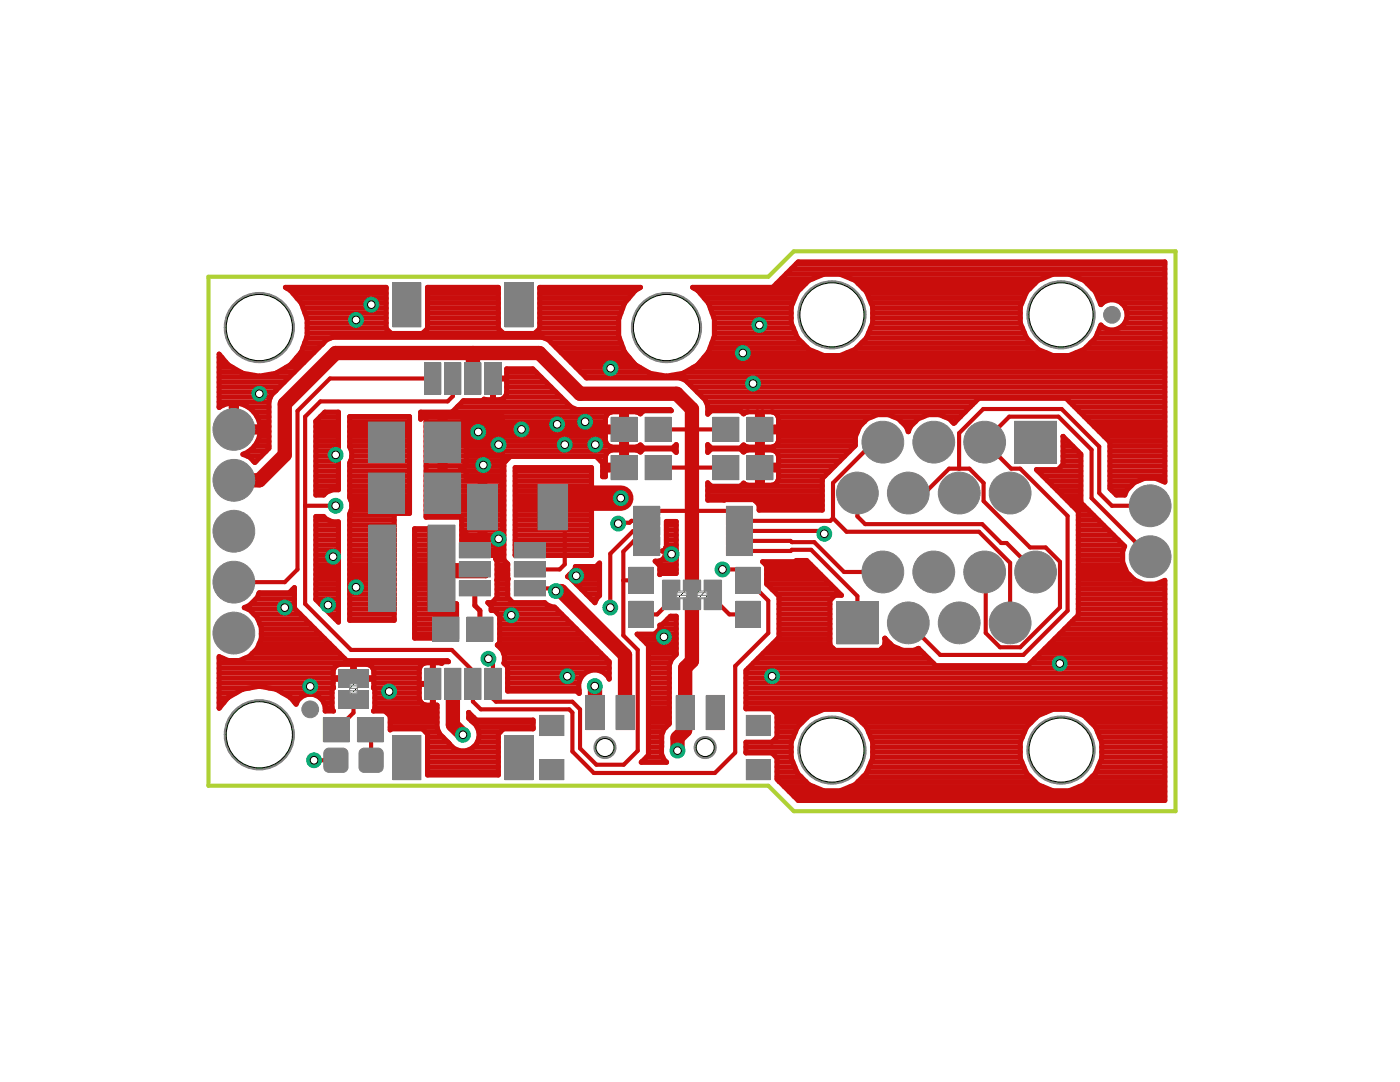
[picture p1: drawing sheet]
<svg xmlns="http://www.w3.org/2000/svg" width="279mm" height="216mm" viewBox="0 0 279 216" stroke-linecap="round" stroke-linejoin="round" font-family="sans-serif">
<g fill="#c90d0c" stroke="#c90d0c" stroke-width=".2">
<path d="M78.8 147.2h4.8v8h-4.8z"/>
<path d="M101.2 147.2h4.8v8h-4.8z"/>
<path d="M85.2 133.8h2.4v5.4h-2.4z"/>
<path d="M89.2 133.8h2.4v5.4h-2.4z"/>
<path d="M93.2 133.8h2.4v5.4h-2.4z"/>
<path d="M97.2 133.8h2.4v5.4h-2.4z"/>
<path d="M126.9 107.4h4.4v1h-4.4z"/>
<path d="M126.9 105.4h4.4v1h-4.4z"/>
<path d="M126.9 103.4h4.4v1h-4.4z"/>
<path d="M126.9 101.4h4.4v1h-4.4z"/>
<path d="M126.9 109.4h4.4v1h-4.4z"/>
<path d="M145.4 107.4h4.4v1h-4.4z"/>
<path d="M145.4 105.4h4.4v1h-4.4z"/>
<path d="M145.4 103.4h4.4v1h-4.4z"/>
<path d="M145.4 101.4h4.4v1h-4.4z"/>
<path d="M145.4 109.4h4.4v1h-4.4z"/>
<path d="M101.2 56.8h4.8v8h-4.8z"/>
<path d="M78.8 56.8h4.8v8h-4.8z"/>
<path d="M97.2 72.8h2.4v5.4h-2.4z"/>
<path d="M93.2 72.8h2.4v5.4h-2.4z"/>
<path d="M89.2 72.8h2.4v5.4h-2.4z"/>
<path d="M85.2 72.8h2.4v5.4h-2.4z"/>
<path d="M129.1 83.7h4.4v4h-4.4z"/>
<path d="M122.3 83.7h4.4v4h-4.4z"/>
<path d="M142.7 91.3h4.4v4h-4.4z"/>
<path d="M149.5 91.3h4.4v4h-4.4z"/>
<path d="M129.1 91.3h4.4v4h-4.4z"/>
<path d="M122.3 91.3h4.4v4h-4.4z"/>
<path d="M142.7 83.7h4.4v4h-4.4z"/>
<path d="M149.5 83.7h4.4v4h-4.4z"/>
<path d="M125.9 113.6h4v4.4h-4z"/>
<path d="M125.9 120.4h4v4.4h-4z"/>
<path d="M147.3 113.6h4v4.4h-4z"/>
<path d="M147.3 120.4h4v4.4h-4z"/>
<path d="M140.9 116.2h2.7v5h-2.7z"/>
<path d="M136.8 116.2h2.6v5h-2.6z"/>
<path d="M132.6 116.2h2.7v5h-2.7z"/>
<path d="M71.7 143.6h4.4v4h-4.4z"/>
<path d="M64.9 143.6h4.4v4h-4.4z"/>
<path d="M68 134.1h5.1v2.6h-5.1z"/>
<path d="M68 138.3h5.1v2.6h-5.1z"/>
<path d="M103 116.3h5.5v2.2h-5.5z"/>
<path d="M103 112.5h5.5v2.2h-5.5z"/>
<path d="M103 108.7h5.5v2.2h-5.5z"/>
<path d="M92.1 108.7h5.4v2.2h-5.4z"/>
<path d="M92.1 112.5h5.4v2.2h-5.4z"/>
<path d="M92.1 116.3h5.4v2.2h-5.4z"/>
<path d="M85.8 105.2h4.6v16.3h-4.6z"/>
<path d="M74 105.2h4.6v16.3h-4.6z"/>
<path d="M93.6 123.6h4.4v4h-4.4z"/>
<path d="M86.8 123.6h4.4v4h-4.4z"/>
<path d="M73.9 84.6h6.4v7.2h-6.4z"/>
<path d="M85.1 84.6h6.4v7.2h-6.4z"/>
<path d="M73.9 94.8h6.4v7.2h-6.4z"/>
<path d="M85.1 94.8h6.4v7.2h-6.4z"/>
<path d="M93.7 97h5.1v8.3h-5.1z"/>
<path d="M107.8 97h5.1v8.3h-5.1z"/>
<path d="M149.4 143.2h3.9v3.2h-3.9z"/>
<path d="M149.4 152h3.9v3.2h-3.9z"/>
<path d="M108.1 152h4v3.2h-4z"/>
<path d="M108.1 143.2h4v3.2h-4z"/>
<path d="M135.3 139.2h2.8v6h-2.8z"/>
<path d="M123.3 139.2h2.8v6h-2.8z"/>
<path d="M117.3 139.2h2.8v6h-2.8z"/>
<path d="M141.3 139.2h2.8v6h-2.8z"/>
</g>
<g fill="none" stroke="#c90d0c" stroke-width=".2">
<path d="M135.3 118.2h5.6v1h-5.6zM135.3 119.1h5.6M135.3 119h5.6M135.3 118.9h5.6M135.3 118.8h5.6M135.3 118.7h5.6M135.3 118.6h5.6M135.3 118.5h5.6M135.3 118.4h5.6M135.3 118.3h5.6M135.3 118.2h5.6M70 134.7h1.1v3.5h-1.1z"/>
<path d="M70 138.1h1.1M70 138h1.1M70 137.9h1.1M70 137.8h1.1M70 137.7h1.1M70 137.6h1.1M70 137.5h1.1M70 137.4h1.1M70 137.3h1.1M70 137.2h1.1M70 137.1h1.1M70 137h1.1"/>
<path d="M70 136.9h1.1M70 136.8h1.1M70 136.7h1.1M70 136.6h1.1M70 136.5h1.1M70 136.4h1.1M70 136.3h1.1M70 136.2h1.1M70 136.1h1.1M70 136h1.1M70 135.9h1.1M70 135.8h1.1"/>
<path d="M70 135.7h1.1M70 135.6h1.1M70 135.5h1.1M70 135.4h1.1M70 135.3h1.1M70 135.2h1.1M70 135.1h1.1M70 135h1.1M70 134.9h1.1M70 134.8h1.1M70 134.7h1.1"/>
</g>
<g fill="#c90d0c" stroke="#c90d0c" stroke-width=".2">
<path d="M72.2 149.9l.5-.2h2.8a.6 .6 0 0 1 .6 .6v2.8a.6 .6 0 0 1-.6 .6h-2.8a.6 .6 0 0 1-.6-.6v-2.8z" fill-rule="evenodd"/>
<path d="M65.2 149.9l.4-.2h2.8a.6 .6 0 0 1 .6 .6v2.8a.6 .6 0 0 1-.6 .6h-2.8a.6 .6 0 0 1-.6-.6v-2.8z" fill-rule="evenodd"/>
<circle cx="61.9" cy="141.5" r="1.27"/>
<circle cx="221.9" cy="62.8" r="1.27"/>
</g>
<g fill="none" stroke="#c90d0c" stroke-width=".83">
<path d="M86.4 75.5h-20.6l-6.4 6.5v31.6l-2.6 2.6h-10.1M90.4 75.5v3.6l-1.1 1h-25.4l-3 3v37.4l9.2 9.2h20.1l4.2 4.2v6.1l1.5 1.5h17.7l.6 .7v7.7l4.3 4.3h24.2l4-4v-17.3l6.6-6.6v-6.4l-6.2-6.3h-2.9M131.3 93.3h13.6M131.3 85.7h13.6M171.1 98.4v4.6l1.6 1.6h23.3l3.8 3.8h1.1l5.8 5.7M176.2 88.2h-1.8l-8.2 8.2v7M181.3 98.4h3.2l4.9-4.9h4.1l2.8 2.9v3.6l9.3 9.2h3.1l2.8 2.9v9.1l-7.9 8h-4l-2.9-2.9v-12l-.2-.2M191.4 93.5v-7.1l4.8-4.8h15.7l7.5 7.5v9.3l2.5 2.5h7.6M60.9 100.9h6.1M76.3 113.4h-1.4l-3.8 3.8M105.7 117.4h4.2l.5 .5h.5M112.7 106v6.6l-1 1h-6"/>
<path d="M124.4 115.8h3.5M129.1 103.9h-3.1l-.4 .4h-2.2v.2M129.1 107.9h-2.6l-2.1 2.2v16.7l2.9 2.9v20.1l-2.8 2.8h-5.5l-3.2-3.3v-7.8l-1.6-1.5h-15.2l-.6-.6v-7l-.9-1M129.1 109.9h4.3l.6 .7M129.1 105.9l-2.8 .1-4.5 4.5v10.7M129.1 101.9h18.5M133.9 118.7v1.1l-2.8 2.8h-3.2M138.1 101.9v.1M142.3 118.7v.6l3.3 3.3h3.7M147.6 107.9h10.2l.2 .3h4.5l5.9 5.9h7.8M147.6 109.9h10.2l.2-.2h3.9l9.2 9.3v5.3M147.6 105.9h16.3l.6 .6"/>
<path d="M166.2 103.4l-.5 .5h-18.1M166.2 103.4l2.8 2.7h26.4l6.2 6.2v12M229.5 111.1l-11.7-11.7v-9.7l-6.6-6.6h-9.8l-4.9 5v.1l5.3 5.3h1.8l9.5 9.5v18.9l-8.9 8.8h-16.6l-6.3-6.4M70.5 139.6v2.6l-3.4 3.4M62.7 151.7h4.3M73.9 145.6l.2 .1v6"/>
</g>
<g fill="none" stroke="#c90d0c" stroke-width="1">
<path d="M57.3 57.6h19.8M58 58l2.2 2.5M58 58h.1M58 58l-1-.7h20.1v8.3l1 .9h6.2l1-.9v-8.3h14.2v8.3l1 .9h6.2l1-.9v-8.3h20.1l-1 .7M58.5 58.5h18.6M59.3 59.5h17.8M85.3 59.5h14.2M85.3 58.5h14.2M85.3 57.6h14.2M107.7 59.5h17.8M107.7 58.5h18.6M107.7 57.6h19.7"/>
<path d="M126.8 58h.1M126.8 58l-2.2 2.5M138.6 57.6h21.2M139.3 58l-1.1-.7h16l5.1-5h73.2v43.9a5.4 5.4 0 0 0-8 2.6h-1.7l-1.3-1.3v-9.3l-8.7-8.7h-17.5l-4.8 4.8M139.3 58l2.1 2.5M139.3 58h.1M139.8 58.5h19.2M140.6 59.5h18M155 56.6h5.8M156 55.6h6.3M157 54.6h75.5M157.9 53.6h74.6"/>
<path d="M158.9 52.6h73.6M169.8 55.6h38.2M171.3 56.6h35.2M172.3 57.6h33.2M173.1 58.5h31.6M173.5 59.5h30.8M204.9 58.2l2.3-2.3 2.9-1.2h3.3l2.9 1.2 2.3 2.3 1.1 2.6a3 3 0 0 1 4.4-.2 3 3 0 0 1 0 4.4 3 3 0 0 1-4.4-.1l-1.1 2.5-2.3 2.3-2.9 1.3h-3.3l-2.9-1.3-2.3-2.3-1.3-2.9v-3.3zM215.5 55.6h17M217 56.6h15.5M218 57.6h14.5M218.8 58.5h13.7M219.2 59.5h13.3"/>
<path d="M43.7 79.2h10.3M43.7 78.2h11.1M43.7 77.2h12M43.7 76.3h13M43.7 75.3h14M43.7 74.3h4.4M43.7 73.3h2.7M43.7 72.3h1.4M43.7 71.3h.6M45.5 72.8l-1.8-2.1v10.6a5 5 0 0 1 2.5-.9v4.8h5.7a5.3 5.3 0 0 0-2.5-4M45.5 72.8h.1M45.5 72.8l2.9 1.7"/>
<path d="M48.4 74.5h.1M48.4 74.5l3.4 .6M51.8 75.1h.1M55.1 77.9v.1M55.1 74.5l-3.3 .6M55.1 74.5h.1M55.4 74.3h3.3M57.1 73.3h2.6M58 72.8l-2.9 1.7M58 72.8h.1M58.4 72.3h2.3M59.2 71.3h2.4"/>
<path d="M60 70.4h2.6M60.1 60.5h17M60.2 70.2l-2.2 2.6M60.2 70.2h.1M60.2 60.5l1.1 3.2v3.4l-1.1 3.1M60.2 60.5h.1M60.5 69.4h3.1M60.5 61.5h16.6M60.8 68.4h3.8M60.9 62.5h16.2M61.2 67.4h4.9M61.2 63.5h15.9"/>
<path d="M61.3 66.4h16.6M61.3 65.4h15.8M61.3 64.5h15.8M64.3 68.7h.1M84.4 66.4h15.9M85.3 65.4h14.2M85.3 64.5h14.2M85.3 63.5h14.2M85.3 62.5h14.2M85.3 61.5h14.2M85.3 60.5h14.2M98.3 79.2h.2"/>
<path d="M98.3 78.2h.2M98.3 77.2h.2M98.3 76.3h.2M100.8 79.2h11.1M101.1 78.2h9.9M101.1 77.2h8.9M101.1 76.3h7.9M101.1 75.3h6.9M101.1 74.3h5.9M106.8 66.4h16.7M107.7 65.4h15.8M107.7 64.5h15.8"/>
<path d="M107.7 63.5h15.8M107.7 62.5h16.2M107.7 61.5h16.6M107.7 60.5h16.9M108.5 67.4h15.1M110 68.4h14M111 69.4h13.3M112 70.4h12.7M113 71.3h12.6M114 72.3h12.4M114.9 73.3h12.8M115.9 74.3h13.5"/>
<path d="M116.9 75.3h115.6M124.6 60.5h.1M124.6 60.5l-1.1 3.2v3.4l1.1 3.1M124.6 70.2h.1M124.6 70.2l2.2 2.6M126.8 72.8h.1M126.8 72.8l2.9 1.7M129.7 74.5h.1M129.7 74.5l3.3 .6M133 75.1h.1M136.3 74.5l-3.3 .6M136.3 74.5h.1"/>
<path d="M136.7 74.3h95.8M137.2 76.3h95.3M138.2 77.2h94.3M138.4 73.3h94.1M139.1 78.2h93.4M139.3 72.8l-3 1.7M139.3 72.8h.1M139.7 72.3h92.8M140.1 79.2h92.4M140.5 71.3h92M141.3 70.4h21.7M141.4 70.2l-2.1 2.6"/>
<path d="M141.4 70.2h.1M141.4 60.5l1.2 3.2v3.4l-1.2 3.1M141.4 60.5h.1M141.4 60.5h16.8M141.7 69.4h19.4M141.8 61.5h16.1M142.1 68.4h18M142.1 62.5h15.8M142.5 67.4h16.6M142.5 63.5h15.4M142.6 66.4h16.1M142.6 65.4h15.7"/>
<path d="M142.6 64.5h15.3M157.9 64.5v-3.3l1.3-3 2.2-2.3 3-1.2h3.3l2.9 1.2 2.3 2.3 1.3 3v3.3M157.9 64.5l1.3 2.9 2.2 2.3 3 1.3h3.3l2.9-1.3 2.3-2.3 1.3-2.9M169.1 70.4h39.6M171 69.4h35.8M172 68.4h33.8M172.9 67.4h32M173.4 66.4h31M173.8 65.4h30.2M173.9 60.5h30M174.2 64.5h29.4M174.2 63.5h29.4"/>
<path d="M174.2 62.5h29.4M174.2 61.5h29.4M214.8 70.4h17.7M216.7 69.4h15.8M217.7 68.4h14.8M218.7 67.4h13.8M219.1 66.4h13.4M219.5 65.4h.9M219.6 60.5h.4M223.5 65.4h9M223.8 60.5h8.7M224.5 64.5h8"/>
<path d="M224.6 61.5h7.9M224.9 63.5h7.6M224.9 62.5h7.6M43.7 81.2h.2M43.7 80.2h10M46.2 82.2h1M46.2 83.1h1M46.2 85.1h1M46.2 84.1h1M46.2 81.2h1M47.2 86.1h6.5M49.4 91h2.7"/>
<path d="M49.4 81.2l-.7-.4-1.5-.4v5.8h4.7a5.3 5.3 0 0 1-3.4 4.5l1.3 .5 1.1 1.1 2.8-2.8v-9.5l.5-1.2 11-11 1.2-.5h41.8l1.2 .5 7.7 7.6h18.6l1.1 .5 4 3.9 .4 1.2v1.7l.7-.7h5.9l.6 .6 .9-.4M49.4 81.2h4.3M49.7 90h3.4M50.6 92h.5M50.6 82.2h3.1M50.8 89h2.9M51.3 83.1h2.4M51.4 88.1h2.3M51.7 84.1h2M51.8 87.1h1.9M51.9 85.1h1.8M63 84l1.8-1.8h2.7v15.5h-1.1l-1.2 .5-.6 .6h-1.6z"/>
<path d="M63 97.9h2.9M63 96.9h4.5M63 95.9h4.5M63 95h4.5M63 94h4.5M63 93h4.5M63 92h4.5M63 91h4.5M63 90h4.5M63 89h4.5M63 88.1h4.5M63 87.1h4.5"/>
<path d="M63 86.1h4.5M63 85.1h4.5M63 84.1h4.5M63.9 83.1h3.6M69.8 83.1h11.9v19.3h-3v21.4h-8.9v-21.3l.4-.9v-1.3l-.4-1v-6.9l.4-1v-1.3l-.4-.9zM69.8 97.9h11.9M69.8 98.9h11.9M69.8 96.9h11.9M69.8 95.9h11.9M69.8 95h11.9M69.8 94h11.9M69.8 93h11.9"/>
<path d="M69.8 89h11.9M69.8 88.1h11.9M69.8 87.1h11.9M69.8 86.1h11.9M69.8 85.1h11.9M69.8 84.1h11.9M69.9 92h11.8M70 99.9h11.7M70.1 90h11.6M70.2 91h11.5M83.9 83.1h.9M85 97.9h15.3"/>
<path d="M85 99.9h15.3M85 98.9h15.3M85 96.9h15.3M85 95.9h15.6M85 95h15.6M85 94h15.6M85 93h15.6M85 92h15.9M85 91h35.8M85 90h36.5M85 89h36.7M85 88.1h35.9"/>
<path d="M85 87.1h35.8M85 86.1h39.1M85 85.1h35.8M85 84.1h35.8M85 83.1v20.1h7.1v7.6h8.2v-27.7M87.8 97.9v-9.2h5.2v3.3a1.5 1.5 0 0 1-1.1 1.3 1.43 1.43 0 0 1 1.1 1.3v1.1l.6-.2h2.2v5.2h4.6v-3.8a1.52 1.52 0 0 0-1.4-1.4h-2.2v11.3h2.2a1.52 1.52 0 0 0 1.4-1.3v-3.8h-4.6v5.1h-2.2a1.54 1.54 0 0 1-1.3-.9v1.3h2.4v2.6h4.3v-1.3a1.52 1.52 0 0 0-1.3-1.3h-2.9v2.7h4.2l-.1 1.6 .3 .3v7.4l-1 1h-.9l.7 .7v.9h.7l1 1v5.5l-.4 .4a3.1 3.1 0 0 1 1.3 3.6M87.8 83.1v4.6h5.2v-3.3a1.52 1.52 0 0 0-1.3-1.3M88.8 83.1v14.8M90.3 82.2h37.9M91.3 81.2h22.6M92.3 80.2h20.6M100.4 97.9h.2"/>
<path d="M100.4 99.9h.2M100.4 98.9h.2M100.4 96.9h.2M102.8 97.9h15.2M102.8 99.9h15.2M102.8 98.9h15.2M102.8 96.9h15.2M102.8 95.9h15.2M102.8 95h15.2M102.8 94h15.2M102.8 93.3h15.2v17.5h-15.2zM119.9 92h.9"/>
<path d="M120.3 95h.5M120.3 94h.5M120.3 93h3.8M122.1 82.2a1.53 1.53 0 0 0-1.3 1.3v1.7h4.2v-3M124.1 82.2v7h-2a1.59 1.59 0 0 1-1.3-1.3v-1.7h4.2v3h1.9l.9-.4 .6 .6h5.9l.7-.7v1.6l-.7-.7h-5.9l-.6 .6-.5-.3-.4-.1h-1.9v3h-4.2v-1.7a1.48 1.48 0 0 1 1.3-1.3h2v4h-3.3v1.3h-.5v-2.7l-1.3-1.3h-17.1l-1.3 1.3v19.3l.7 .8v3.1M124.1 83.1h.9M124.1 92h.9M124.1 91h.9M124.1 90h.9M124.1 89h.9M124.1 88.1h.9M124.1 87.1h.9"/>
<path d="M124.1 85.1h.9M124.1 84.1h.9M126.9 82.2l.9 .4 .6-.6h5.6l-.2-.3h-18.7l-1.1-.5-7.7-7.6h-5.2v1.8h-2.6v4.4h1.3a1.58 1.58 0 0 0 1.3-1.4v-2.8h-2.8v4.2l-1.7-.1-.3 .2h-3.8l-2.3 2.3h-6.3v1.5l.6-.5 .4-.1h36M127.4 89h.7M127.6 90h.4M134.6 89h.4M134.7 90h.3M140.9 80.2h53.7M141.2 82.2h.5M141.2 97.9h22.9M141.2 98.9h22.9M141.2 96.9h.6"/>
<path d="M141.2 90h.3M141.2 89h.4M141.2 81.2h52.5M147.9 96.9h16.2M148 82.2h44.7M148.1 89h.7M148.2 90h.4M150.6 99.9h13.5M151.2 82.2v3h4.2v-1.7a1.48 1.48 0 0 0-1.3-1.3M151.2 83.1h.9M151.2 95.9h.9M151.2 95h.9"/>
<path d="M151.2 94h.9M151.2 92h.9M151.2 91h.9M151.2 90h.9M151.2 89h.9M151.2 88.1h.9M151.2 87.1h.9M151.2 85.1h.9M151.2 84.1h.9M152.1 82.2v7h2a1.58 1.58 0 0 0 1.3-1.3v-1.7h-4.2v3h-1.9l-.9-.4-.6 .6h-5.9l-.7-.7v1.6l.7-.7h5.9l.6 .6 .5-.3 .4-.1h1.9v3h4.2v-1.7a1.48 1.48 0 0 0-1.3-1.3h-2v7h2a1.52 1.52 0 0 0 1.3-1.3v-1.7h-4.2v3h-1.9l-.4-.1-.5-.3-.6 .6h-5.9l-.7-.7v3.5l9.3-.1 1 1v1.1h12.6v-6.3l6.6-6.6v-1.8l.9-2M152.1 93h14.5M152.1 86.1h19"/>
<path d="M154.5 89h16M154.7 90h14.8M155.3 95.9h8.8M155.3 83.1h18.8M155.3 88.1h15.4M155.4 91h13.2M155.4 95h9.2M155.4 94h10.2M155.4 92h12.2M155.4 87.1h15.3M155.4 85.1h16.2M155.4 84.1h17.1"/>
<path d="M171.6 85.1a5.6 5.6 0 0 1 9.2 0M178.3 83.1h6M179.9 84.1h2.8M180.8 85.1l.5 1 .4-1M180.8 85.1h.9M181.3 86.1h.1M188.4 83.1h3.3M190 84.1h.7M190.5 84.3h.1M190.5 84.3l-.1 .2a5.4 5.4 0 0 0-8.7 .6M207.1 94h8.6M208.1 95h7.6"/>
<path d="M209.1 95.9h6.6M210 96.9h5.7M211 97.9h4.7M211.9 93h3.8M212 98.9h3.7M212.2 92h3.5M212.2 91h3.5M212.2 90h2.9M212.2 89h1.9M212.2 88.1h.9M213 99.9h2.7M213.5 80.2h19"/>
<path d="M214.4 81.2h18.1M215.4 82.2h17.1M216.4 83.1h16.1M217.4 84.1h15.1M218.4 85.1h14.1M219.4 86.1h13.1M220.3 87.1h12.2M221.3 88.1h11.2M221.5 96.9h4.3M221.5 95.9h5.7M221.5 95h11M221.5 94h11"/>
<path d="M221.5 93h11M221.5 92h11M221.5 91h11M221.5 90h11M221.5 89h11M221.9 97.9h2.9M231.8 95.9h.7M51 119.5h7.8M51.6 118.6h7.2M58.4 117.6h.4M63 103.1h1.6l.6 .5 1.2 .5h1.1v20l-4.5-4.5zM63 119.5h4.5"/>
<path d="M63 118.6h4.5M63 117.6h4.5M63 116.6h4.5M63 115.6h4.5M63 114.6h4.5M63 113.6h4.5M63 112.7h4.5M63 111.7h4.5M63 110.7h4.5M63 109.7h4.5M63 108.7h4.5M63 107.7h4.5"/>
<path d="M63 106.8h4.5M63 105.8h4.5M63 104.8h4.5M63 103.8h2.6M69.8 119.5h8.9M69.8 118.6h8.9M69.8 117.6h8.9M69.8 116.6h8.9M69.8 115.6h8.9M69.8 114.6h8.9M69.8 113.6h8.9M69.8 112.7h8.9"/>
<path d="M69.8 111.7h8.9M69.8 110.7h8.9M69.8 109.7h8.9M69.8 108.7h8.9M69.8 107.7h8.9M69.8 106.8h8.9M69.8 105.8h8.9M69.8 104.8h8.9M69.8 103.8h8.9M69.8 102.8h8.9M70.1 101.8h11.6M70.2 100.9h11.5"/>
<path d="M82.7 119.5h7.4M82.7 118.6h7.4M82.7 117.6h7.4M82.7 116.6h7.4M82.7 115.6h7.4M82.7 114.6h14.3M82.7 113.6h14.3M82.7 112.7h7.4M82.7 111.7h7.4M82.7 110.7h7.4M82.7 109.7h7.4M82.7 108.7h7.4"/>
<path d="M82.7 107.7h7.4M82.7 106.8h7.4M82.7 105.8h7.4M82.7 105.5h7.4v7.4h6.9v2h-6.9v5.6h1v6.8h-8.4zM85 102.8h15.3M85 101.8h15.3M85 100.9h15.6M92.1 110.7h8.5M92.1 109.7h8.5M92.1 108.7h8.5M92.1 107.7h8.5M92.1 106.8h8.5"/>
<path d="M92.1 105.8h8.5M92.1 104.8h8.2M92.1 103.8h8.2M94.8 117.4v3.4l1 1v3.8M98.9 119.5h2.8M99.1 111.7h1.5M99.2 111.9v.1M99.2 118.6h2.1M99.2 117.6h2.1M99.2 116.6h2.1M99.2 115.6h2.1M99.2 114.6h2.1"/>
<path d="M99.2 113.6h2.1M99.2 112.7h2.1M100.4 104.8h.2M100.4 103.8h.2M100.4 102.8h.2M100.4 101.8h.2M101.3 115.6v3.6l1 1h6.4l.4 .4 1.2 .5h.4l10.9 10.9v3.5a3.2 3.2 0 0 0-3.3-1.8 3.2 3.2 0 0 0-2.8 2.6M102.8 110.7h15.2M102.8 109.7h15.2M102.8 108.7h15.2M102.8 107.7h15.2M102.8 106.8h15.2"/>
<path d="M102.8 105.8h15.2M102.8 104.8h15.2M102.8 103.8h15.2M102.8 102.8h15.2M102.8 101.8h15.2M102.8 100.9h15.2M113.7 114.6h6M114.1 115.6h5.6M114.7 113.6h5M114.8 113.1h4.2l.7-.7v6.5l-.6 .5-.4 .9-5-5-.4-.2 1.5-1.6zM115.1 116.6h4.6M116.1 117.6h3.6"/>
<path d="M117 118.6h2.7M118 119.5h1M119.4 112.7h.3M131.4 112.7h3.6M131.7 114.6h.1M131.7 113.6h3.3M132.2 111.7h2.8M132.8 110.7h2.2M132.8 109.9l-.6 .1M132.8 109.7h2.2M133 104.1h2v10.3h-3.1l-.2 .3v-1.8l-1-.9a1.63 1.63 0 0 0 2.1-1.4v-1.3l.2-.2zM133 108.7h2"/>
<path d="M133 107.7h2M133 106.8h2M133 105.8h2M133 104.8h2M151.5 100.9h12.6M152.8 112.7h9M153 115.6h11.8M153 114.6h10.8M153 113.6h9.8M153.1 116.6h12.7M154.1 117.6h12.6M155.1 118.6h12.6"/>
<path d="M155.5 119.5h10.4M214 100.9h2.3M215 101.8h2.3M215.2 119.5h17.3M215.2 118.6h17.3M215.2 117.6h17.3M215.2 116.6h17.3M215.2 115.6h11.1M215.2 114.6h10.1M215.2 113.6h9.5M215.2 112.7h9M215.2 111.7h8.8"/>
<path d="M215.2 110.7h8.8M215.2 109.7h9M215.2 108.7h9M215.2 107.7h8M215.2 106.8h7M215.2 105.8h6M215.2 104.8h5M215.2 103.8h4M215.2 102.8h3M43.7 139.2h1.8M43.7 138.2h3.5M43.7 137.3h6.2"/>
<path d="M43.7 136.3h22.8M43.7 135.3h26.7M43.7 134.3h22.8M43.7 133.3h23M43.7 132.3h40.9M43.7 131.4h.8M45.5 139.2h.1M48.4 137.5h.1M48.4 137.5l-2.9 1.7M48.8 131.4h19.9M49.4 121.5h9.5M50 120.5h8.8"/>
<path d="M50.4 130.4h17.4M50.6 122.5h9.3M51.3 129.4h15.5M51.4 123.5h9.5M51.7 128.4h14.1M51.8 136.9l3.3 .6M51.8 136.9h.1M51.8 136.9l-3.4 .6M51.8 124.5h10M52.2 127.4a5.5 5.5 0 0 1-8.5 3.6v10.3l1.8-2.1M52.2 127.4a5.3 5.3 0 0 0-3.5-6.2l1.1-.4 1.5-1.5 .4-1h6l1.1-1.1v4.2l10.4 10.4h20.1l.2 .2h-1l-.3 .4-1.7-.2v4.2h-2.8v-2.8a1.53 1.53 0 0 1 1.3-1.4h1.3v8.5h-1.3a1.54 1.54 0 0 1-1.3-1.3v-2.8h2.8v4.1h.7v4.5l.5 1.2 1.9 1.9a3.2 3.2 0 0 0 5.1 .6 3.2 3.2 0 0 0-.6-5l-.6-.6v-1.1l1.6 1.5h11.3v1.7h-5.9l-1 1.1v8.1h-14.2v-8.1l-1-1.1h-6.2l-.2 .2v-2.7l-1-1h-2.4l.3-.3v-4.1l-.3-.3M52.2 127.4h12.6"/>
<path d="M52.2 126.4h11.6M52.2 125.5h10.6M53.6 137.3h12.9M55.1 137.5l2.9 1.7M55.1 137.5h.1M56.3 138.2h10M58 139.2h.1M58 139.2h2M63.8 139.2h2.5M63.9 120.5h3.6M64.9 121.5h2.6M65.9 122.5h1.6"/>
<path d="M66.6 137.2l-.3 .3v4.1l.3 .3h-1.7a2.99 2.99 0 0 0-2.3-3.3 2.99 2.99 0 0 0-3.5 1.9l-1.1-1.3M66.6 137.2l-.1-1.6h3.9v-3h-2.6a1.53 1.53 0 0 0-1.3 1.3v1.4h8.1v-1.4a1.54 1.54 0 0 0-1.3-1.3h-2.6v3h3.9l-.1 1.6M66.9 123.5h.6M69.8 123.5h8.9M69.8 122.5h8.9M69.8 121.5h8.9M69.8 120.5h8.9M70.4 134.3h.3M70.4 133.3h.3M70.7 135.3h13M74.4 133.3h9.3M74.5 137.3h9.2"/>
<path d="M74.6 136.3h9.1M74.6 134.3h9.1M74.8 139.2h8.9M74.8 138.2h8.9M82.7 126.4h8.4M82.7 125.5h8.4M82.7 124.5h8.4M82.7 123.5h8.4M82.7 122.5h8.4M82.7 121.5h8.4M82.7 120.5h8.4M86.3 139.2h.2"/>
<path d="M86.3 138.2h.2M86.3 137.3h.2M86.3 136.3h.2M86.3 135.3h.2M86.3 134.3h.2M86.3 133.3h.2M86.3 132.3h.2M88.2 132.3h.1M97.6 120.5h11.4M98 121.5h13.1M99.4 122.5h12.7M99.6 128.4h18.4"/>
<path d="M99.7 127.4h17.3M99.7 126.4h16.3M99.7 125.5h15.3M99.7 124.5h14.3M99.7 123.5h13.4M99.9 129.4h19.1M100.5 130.4h19.4M100.6 132.3l.7 .8v4.8h13.8l.5 .5-.1-2.1M100.6 132.3h21M100.7 131.4h20.2M101.3 137.3h14.2M101.3 136.3h14.2"/>
<path d="M101.3 135.3h14.6M101.3 134.3h15.5M101.3 133.3h20.3M115.5 138.2h.1M120.6 134.3h1M121.5 135.3h.1M127.1 126.5h3.6l1-1v-.8h.3l1.8-1.7h1.2v7.6l-.9 .9-.5 1.1v11.8l-1.1 1-.4 1.2v2.4a3 3 0 0 0 .9 3.1h-5l1.4-1.4v-21.9zM128 127.4h7M129 128.4h6M129.4 139.2h4.2M129.4 138.2h4.2M129.4 137.3h4.2"/>
<path d="M129.4 136.3h4.2M129.4 135.3h4.2M129.4 134.3h4.2M129.4 133.3h4.2M129.4 132.3h4.3M129.4 131.4h4.8M129.4 130.4h5.6M129.4 129.4h5.6M130.7 126.4h4.3M131.7 125.5h3.3M132.3 124.5h2.7M133.3 123.5h1.7"/>
<path d="M148.9 139.2h83.6M148.9 138.2h83.6M148.9 137.3h83.6M148.9 136.3h83.6M148.9 135.3h83.6M148.9 134.3h83.6M149.3 133.3h83.2M150.3 132.3h36M151.3 131.4h34M152.3 130.4h32M153.3 129.4h13M154.3 128.4h11.3"/>
<path d="M155.2 127.4h10.4M155.5 126.4h10.1M155.5 125.5h10.1M155.5 124.5h10.1M155.5 123.5h10.1M155.5 122.5h10.1M155.5 121.5h10.1M155.5 120.5h10.1M176 129.4h3.3M176.6 128.4h1.1M176.6 127.4h.1M183.3 129.4h.1"/>
<path d="M183.3 129.4l3.5 3.4h18.3l10.1-10.1v-20.6l-8.4-8.4h4.3l1.1-1v-5.6l3.5 3.5v9.7l8.8 8.7a5.5 5.5 0 0 0 1.4 6.4 5.5 5.5 0 0 0 6.6 .4v43.9h-73.2l-4.2-4.2v-4.2l-1-1.1h-5.2v-2.1h9M183.3 129.4a5.3 5.3 0 0 1-6.7-2.1v1.5l-1 1h-9l-1-1v-9l1-1h1.3l-6.9-7h-2.1l-.2 .3h-6.5l.8 .8v3.6l2.5 2.5v8.2l-6.6 6.6v7.6h5.2l1 1.1v4.6M205.6 132.3h26.9M206.6 131.4h25.9M207.6 130.4h24.9M208.6 129.4h23.9M209.5 128.4h23M210.5 127.4h22M211.5 126.4h21M212.5 125.5h20M213.5 124.5h19M214.5 123.5h18"/>
<path d="M215.2 122.5h17.3M215.2 121.5h17.3M215.2 120.5h17.3M43.7 141.2h.1M43.7 140.2h1M58.8 140.2h.4M64.6 140.2h1.7M64.9 141.2h1.4M74.8 141.2h12.4M74.8 140.2h9.3M77.2 142.2h10M77.9 145.1h9.3"/>
<path d="M77.9 144.1h9.3M77.9 143.2h9.3M85 146.1h2.6M85.3 148.1h4.1M85.3 154h14.2M85.3 153h14.2M85.3 152h14.2M85.3 151h14.2M85.3 150.1h14.2M85.3 149.1h5M85.3 147.1h3.1M86.3 140.2h.2"/>
<path d="M93.5 143.2h1.1M93.5 142.2h.1M94.4 144.1h12M94.5 149.1h5M95.2 145.1h11.2M95.2 148.1h4.3M95.6 147.1h3.9M95.6 146.1h4.2M128.1 152h4.8M129.1 151h3.2M129.4 148.1h2.7M129.4 150.1h2.6"/>
<path d="M129.4 149.1h2.6M129.4 147.1h2.7M129.4 146.1h2.9M129.4 145.1h3.5M129.4 144.1h4.2M129.4 143.2h4.2M129.4 142.2h4.2M129.4 141.2h4.2M129.4 140.2h4.2M148.9 150.1h9M148.9 149.1h9M148.9 141.2h83.6"/>
<path d="M148.9 140.2h83.6M154.8 142.2h8.1M154.9 151h3M155 147.1h3.3M155.1 147.1l-1 1M155.1 155h4.8M155.1 154h3.9M155.1 153h3.5M155.1 152h3.1M155.1 146.1h3.6M155.1 145.1h4M155.1 144.1h5"/>
<path d="M155.1 143.2h6M155.5 156h5.3M156.5 157h5.8M157.5 157.9h75M157.9 148.1v3.2l1.3 3 2.2 2.3 3 1.2h3.3l2.9-1.2 2.3-2.3 1.3-3v-3.2M157.9 148.1l1.3-3 2.2-2.3 3-1.3h3.3l2.9 1.3 2.3 2.3 1.3 3M158.5 158.9h74M169.2 142.2h39.4M169.7 157h38.4M171 143.2h35.8M171.2 156h35.3M172 144.1h33.8"/>
<path d="M172.2 155h33.4M173 145.1h31.8M173 154h31.7M173.4 146.1h31M173.5 153h30.8M173.8 147.1h30.2M173.9 152h30M174.2 148.1h29.4M174.2 151h29.4M174.2 150.1h29.4M174.2 149.1h29.4M203.6 148.1v3.2l1.3 3 2.3 2.3 2.9 1.2h3.3l2.9-1.2 2.3-2.3 1.3-3v-3.2"/>
<path d="M203.6 148.1l1.3-3 2.3-2.3 2.9-1.3h3.3l2.9 1.3 2.3 2.3 1.3 3M214.9 142.2h17.6M215.4 157h17.1M216.7 143.2h15.8M217 156h15.5M217.7 144.1h14.8M217.9 155h14.6M218.7 145.1h13.8M218.8 154h13.7M219.1 146.1h13.4M219.2 153h13.3M219.5 147.1h13"/>
<path d="M219.6 152h12.9M219.9 148.1h12.6M219.9 151h12.6M219.9 150.1h12.6M219.9 149.1h12.6"/>
</g>
<path d="M94.4 70.4v5.1M46.7 95.8h5.1l5-5v-10.2l10.2-10.2h40.6l8.2 8.2h19.2l3.1 3v50.3l-1.4 1.4v12.4l-1.5 1.5v2.6M110.9 117.9h1.1l12.7 12.8v11.5M90.4 136.5v8.1l2 2M118.7 136.9v5.3" fill="none" stroke="#c90d0c" stroke-width="2.9"/>
<path d="M111.7 99.4h12.2" fill="none" stroke="#c90d0c" stroke-width="5.1"/>
<circle cx="171.1" cy="98.4" r="3.8" fill="#0dab76" stroke="#0dab76" stroke-width=".2"/>
<circle cx="171.1" cy="98.4" r="1.99" fill="#fff" stroke="#000" stroke-width=".2"/>
<circle cx="176.2" cy="88.2" r="3.8" fill="#0dab76" stroke="#0dab76" stroke-width=".2"/>
<circle cx="176.2" cy="88.2" r="1.99" fill="#fff" stroke="#000" stroke-width=".2"/>
<circle cx="181.3" cy="98.4" r="3.8" fill="#0dab76" stroke="#0dab76" stroke-width=".2"/>
<circle cx="181.3" cy="98.4" r="1.99" fill="#fff" stroke="#000" stroke-width=".2"/>
<circle cx="191.4" cy="98.4" r="3.8" fill="#0dab76" stroke="#0dab76" stroke-width=".2"/>
<circle cx="191.4" cy="98.4" r="1.99" fill="#fff" stroke="#000" stroke-width=".2"/>
<circle cx="201.6" cy="98.4" r="3.8" fill="#0dab76" stroke="#0dab76" stroke-width=".2"/>
<circle cx="201.6" cy="98.4" r="1.99" fill="#fff" stroke="#000" stroke-width=".2"/>
<circle cx="186.4" cy="88.2" r="3.8" fill="#0dab76" stroke="#0dab76" stroke-width=".2"/>
<circle cx="186.4" cy="88.2" r="1.99" fill="#fff" stroke="#000" stroke-width=".2"/>
<circle cx="196.5" cy="88.2" r="3.8" fill="#0dab76" stroke="#0dab76" stroke-width=".2"/>
<circle cx="196.5" cy="88.2" r="1.99" fill="#fff" stroke="#000" stroke-width=".2"/>
<path d="M202.9 84.5h7.5v7.5h-7.5z" fill="#0dab76" stroke="#0dab76" stroke-width=".2"/>
<circle cx="206.7" cy="88.2" r="1.99" fill="#fff" stroke="#000" stroke-width=".2"/>
<circle cx="206.7" cy="114.1" r="3.8" fill="#0dab76" stroke="#0dab76" stroke-width=".2"/>
<circle cx="206.7" cy="114.1" r="1.99" fill="#fff" stroke="#000" stroke-width=".2"/>
<circle cx="201.6" cy="124.3" r="3.8" fill="#0dab76" stroke="#0dab76" stroke-width=".2"/>
<circle cx="201.6" cy="124.3" r="1.99" fill="#fff" stroke="#000" stroke-width=".2"/>
<circle cx="196.5" cy="114.1" r="3.8" fill="#0dab76" stroke="#0dab76" stroke-width=".2"/>
<circle cx="196.5" cy="114.1" r="1.99" fill="#fff" stroke="#000" stroke-width=".2"/>
<circle cx="186.4" cy="114.1" r="3.8" fill="#0dab76" stroke="#0dab76" stroke-width=".2"/>
<circle cx="186.4" cy="114.1" r="1.99" fill="#fff" stroke="#000" stroke-width=".2"/>
<circle cx="176.2" cy="114.1" r="3.8" fill="#0dab76" stroke="#0dab76" stroke-width=".2"/>
<circle cx="176.2" cy="114.1" r="1.99" fill="#fff" stroke="#000" stroke-width=".2"/>
<circle cx="191.4" cy="124.3" r="3.8" fill="#0dab76" stroke="#0dab76" stroke-width=".2"/>
<circle cx="191.4" cy="124.3" r="1.99" fill="#fff" stroke="#000" stroke-width=".2"/>
<circle cx="181.3" cy="124.3" r="3.8" fill="#0dab76" stroke="#0dab76" stroke-width=".2"/>
<circle cx="181.3" cy="124.3" r="1.99" fill="#fff" stroke="#000" stroke-width=".2"/>
<path d="M167.3 120.5h7.6v7.6h-7.6z" fill="#0dab76" stroke="#0dab76" stroke-width=".2"/>
<circle cx="171.1" cy="124.3" r="1.99" fill="#fff" stroke="#000" stroke-width=".2"/>
<circle cx="46.7" cy="85.7" r="3.8" fill="#0dab76" stroke="#0dab76" stroke-width=".2"/>
<circle cx="46.7" cy="85.7" r="2.03" fill="#fff" stroke="#000" stroke-width=".2"/>
<circle cx="46.7" cy="95.8" r="3.8" fill="#0dab76" stroke="#0dab76" stroke-width=".2"/>
<circle cx="46.7" cy="95.8" r="2.03" fill="#fff" stroke="#000" stroke-width=".2"/>
<circle cx="46.7" cy="106" r="3.8" fill="#0dab76" stroke="#0dab76" stroke-width=".2"/>
<circle cx="46.7" cy="106" r="2.03" fill="#fff" stroke="#000" stroke-width=".2"/>
<circle cx="46.7" cy="116.2" r="3.8" fill="#0dab76" stroke="#0dab76" stroke-width=".2"/>
<circle cx="46.7" cy="116.2" r="2.03" fill="#fff" stroke="#000" stroke-width=".2"/>
<circle cx="229.5" cy="111.1" r="3.8" fill="#0dab76" stroke="#0dab76" stroke-width=".2"/>
<circle cx="229.5" cy="111.1" r="2.03" fill="#fff" stroke="#000" stroke-width=".2"/>
<circle cx="229.5" cy="100.9" r="3.8" fill="#0dab76" stroke="#0dab76" stroke-width=".2"/>
<circle cx="229.5" cy="100.9" r="2.03" fill="#fff" stroke="#000" stroke-width=".2"/>
<circle cx="46.7" cy="126.3" r="3.8" fill="#0dab76" stroke="#0dab76" stroke-width=".2"/>
<circle cx="46.7" cy="126.3" r="2.03" fill="#fff" stroke="#000" stroke-width=".2"/>
<circle cx="123.4" cy="104.5" r="1.48" fill="#0dab76" stroke="#0dab76" stroke-width=".2"/>
<circle cx="123.4" cy="104.5" r=".76" fill="#fff" stroke="#000" stroke-width=".2"/>
<circle cx="144.2" cy="113.6" r="1.48" fill="#0dab76" stroke="#0dab76" stroke-width=".2"/>
<circle cx="144.2" cy="113.6" r=".76" fill="#fff" stroke="#000" stroke-width=".2"/>
<circle cx="67" cy="100.9" r="1.48" fill="#0dab76" stroke="#0dab76" stroke-width=".2"/>
<circle cx="67" cy="100.9" r=".76" fill="#fff" stroke="#000" stroke-width=".2"/>
<circle cx="97.5" cy="131.4" r="1.48" fill="#0dab76" stroke="#0dab76" stroke-width=".2"/>
<circle cx="97.5" cy="131.4" r=".76" fill="#fff" stroke="#000" stroke-width=".2"/>
<circle cx="112.7" cy="88.7" r="1.48" fill="#0dab76" stroke="#0dab76" stroke-width=".2"/>
<circle cx="112.7" cy="88.7" r=".76" fill="#fff" stroke="#000" stroke-width=".2"/>
<circle cx="132.5" cy="127.1" r="1.48" fill="#0dab76" stroke="#0dab76" stroke-width=".2"/>
<circle cx="132.5" cy="127.1" r=".76" fill="#fff" stroke="#000" stroke-width=".2"/>
<circle cx="115" cy="114.9" r="1.48" fill="#0dab76" stroke="#0dab76" stroke-width=".2"/>
<circle cx="115" cy="114.9" r=".76" fill="#fff" stroke="#000" stroke-width=".2"/>
<circle cx="113.2" cy="134.9" r="1.48" fill="#0dab76" stroke="#0dab76" stroke-width=".2"/>
<circle cx="113.2" cy="134.9" r=".76" fill="#fff" stroke="#000" stroke-width=".2"/>
<circle cx="77.7" cy="138" r="1.48" fill="#0dab76" stroke="#0dab76" stroke-width=".2"/>
<circle cx="77.7" cy="138" r=".76" fill="#fff" stroke="#000" stroke-width=".2"/>
<circle cx="150.3" cy="76.5" r="1.48" fill="#0dab76" stroke="#0dab76" stroke-width=".2"/>
<circle cx="150.3" cy="76.5" r=".76" fill="#fff" stroke="#000" stroke-width=".2"/>
<circle cx="118.8" cy="88.7" r="1.48" fill="#0dab76" stroke="#0dab76" stroke-width=".2"/>
<circle cx="118.8" cy="88.7" r=".76" fill="#fff" stroke="#000" stroke-width=".2"/>
<circle cx="154.1" cy="134.9" r="1.48" fill="#0dab76" stroke="#0dab76" stroke-width=".2"/>
<circle cx="154.1" cy="134.9" r=".76" fill="#fff" stroke="#000" stroke-width=".2"/>
<circle cx="211.5" cy="132.4" r="1.48" fill="#0dab76" stroke="#0dab76" stroke-width=".2"/>
<circle cx="211.5" cy="132.4" r=".76" fill="#fff" stroke="#000" stroke-width=".2"/>
<circle cx="151.6" cy="64.9" r="1.48" fill="#0dab76" stroke="#0dab76" stroke-width=".2"/>
<circle cx="151.6" cy="64.9" r=".76" fill="#fff" stroke="#000" stroke-width=".2"/>
<circle cx="134" cy="110.6" r="1.48" fill="#0dab76" stroke="#0dab76" stroke-width=".2"/>
<circle cx="134" cy="110.6" r=".76" fill="#fff" stroke="#000" stroke-width=".2"/>
<circle cx="95.4" cy="86.2" r="1.48" fill="#0dab76" stroke="#0dab76" stroke-width=".2"/>
<circle cx="95.4" cy="86.2" r=".76" fill="#fff" stroke="#000" stroke-width=".2"/>
<circle cx="96.5" cy="92.8" r="1.48" fill="#0dab76" stroke="#0dab76" stroke-width=".2"/>
<circle cx="96.5" cy="92.8" r=".76" fill="#fff" stroke="#000" stroke-width=".2"/>
<circle cx="99.5" cy="88.7" r="1.48" fill="#0dab76" stroke="#0dab76" stroke-width=".2"/>
<circle cx="99.5" cy="88.7" r=".76" fill="#fff" stroke="#000" stroke-width=".2"/>
<circle cx="104.1" cy="85.7" r="1.48" fill="#0dab76" stroke="#0dab76" stroke-width=".2"/>
<circle cx="104.1" cy="85.7" r=".76" fill="#fff" stroke="#000" stroke-width=".2"/>
<circle cx="116.8" cy="84.2" r="1.48" fill="#0dab76" stroke="#0dab76" stroke-width=".2"/>
<circle cx="116.8" cy="84.2" r=".76" fill="#fff" stroke="#000" stroke-width=".2"/>
<circle cx="102" cy="122.8" r="1.48" fill="#0dab76" stroke="#0dab76" stroke-width=".2"/>
<circle cx="102" cy="122.8" r=".76" fill="#fff" stroke="#000" stroke-width=".2"/>
<circle cx="99.5" cy="107.5" r="1.48" fill="#0dab76" stroke="#0dab76" stroke-width=".2"/>
<circle cx="99.5" cy="107.5" r=".76" fill="#fff" stroke="#000" stroke-width=".2"/>
<circle cx="111.2" cy="84.7" r="1.48" fill="#0dab76" stroke="#0dab76" stroke-width=".2"/>
<circle cx="111.2" cy="84.7" r=".76" fill="#fff" stroke="#000" stroke-width=".2"/>
<circle cx="121.9" cy="73.5" r="1.48" fill="#0dab76" stroke="#0dab76" stroke-width=".2"/>
<circle cx="121.9" cy="73.5" r=".76" fill="#fff" stroke="#000" stroke-width=".2"/>
<circle cx="71.1" cy="63.8" r="1.48" fill="#0dab76" stroke="#0dab76" stroke-width=".2"/>
<circle cx="71.1" cy="63.8" r=".76" fill="#fff" stroke="#000" stroke-width=".2"/>
<circle cx="74.1" cy="60.8" r="1.48" fill="#0dab76" stroke="#0dab76" stroke-width=".2"/>
<circle cx="74.1" cy="60.8" r=".76" fill="#fff" stroke="#000" stroke-width=".2"/>
<circle cx="51.8" cy="78.6" r="1.48" fill="#0dab76" stroke="#0dab76" stroke-width=".2"/>
<circle cx="51.8" cy="78.6" r=".76" fill="#fff" stroke="#000" stroke-width=".2"/>
<circle cx="148.3" cy="70.4" r="1.48" fill="#0dab76" stroke="#0dab76" stroke-width=".2"/>
<circle cx="148.3" cy="70.4" r=".76" fill="#fff" stroke="#000" stroke-width=".2"/>
<circle cx="66.5" cy="111.1" r="1.48" fill="#0dab76" stroke="#0dab76" stroke-width=".2"/>
<circle cx="66.5" cy="111.1" r=".76" fill="#fff" stroke="#000" stroke-width=".2"/>
<circle cx="67" cy="90.8" r="1.48" fill="#0dab76" stroke="#0dab76" stroke-width=".2"/>
<circle cx="67" cy="90.8" r=".76" fill="#fff" stroke="#000" stroke-width=".2"/>
<circle cx="65.5" cy="120.7" r="1.48" fill="#0dab76" stroke="#0dab76" stroke-width=".2"/>
<circle cx="65.5" cy="120.7" r=".76" fill="#fff" stroke="#000" stroke-width=".2"/>
<circle cx="56.8" cy="121.2" r="1.48" fill="#0dab76" stroke="#0dab76" stroke-width=".2"/>
<circle cx="56.8" cy="121.2" r=".76" fill="#fff" stroke="#000" stroke-width=".2"/>
<circle cx="61.9" cy="137" r="1.48" fill="#0dab76" stroke="#0dab76" stroke-width=".2"/>
<circle cx="61.9" cy="137" r=".76" fill="#fff" stroke="#000" stroke-width=".2"/>
<circle cx="118.7" cy="136.9" r="1.48" fill="#0dab76" stroke="#0dab76" stroke-width=".2"/>
<circle cx="118.7" cy="136.9" r=".76" fill="#fff" stroke="#000" stroke-width=".2"/>
<circle cx="121.8" cy="121.2" r="1.48" fill="#0dab76" stroke="#0dab76" stroke-width=".2"/>
<circle cx="121.8" cy="121.2" r=".76" fill="#fff" stroke="#000" stroke-width=".2"/>
<circle cx="164.5" cy="106.5" r="1.48" fill="#0dab76" stroke="#0dab76" stroke-width=".2"/>
<circle cx="164.5" cy="106.5" r=".76" fill="#fff" stroke="#000" stroke-width=".2"/>
<circle cx="110.9" cy="117.9" r="1.48" fill="#0dab76" stroke="#0dab76" stroke-width=".2"/>
<circle cx="110.9" cy="117.9" r=".76" fill="#fff" stroke="#000" stroke-width=".2"/>
<circle cx="71.1" cy="117.2" r="1.48" fill="#0dab76" stroke="#0dab76" stroke-width=".2"/>
<circle cx="71.1" cy="117.2" r=".76" fill="#fff" stroke="#000" stroke-width=".2"/>
<circle cx="123.9" cy="99.4" r="1.48" fill="#0dab76" stroke="#0dab76" stroke-width=".2"/>
<circle cx="123.9" cy="99.4" r=".76" fill="#fff" stroke="#000" stroke-width=".2"/>
<circle cx="62.7" cy="151.7" r="1.48" fill="#0dab76" stroke="#0dab76" stroke-width=".2"/>
<circle cx="62.7" cy="151.7" r=".76" fill="#fff" stroke="#000" stroke-width=".2"/>
<circle cx="92.4" cy="146.6" r="1.48" fill="#0dab76" stroke="#0dab76" stroke-width=".2"/>
<circle cx="92.4" cy="146.6" r=".76" fill="#fff" stroke="#000" stroke-width=".2"/>
<circle cx="135.2" cy="149.8" r="1.48" fill="#0dab76" stroke="#0dab76" stroke-width=".2"/>
<circle cx="135.2" cy="149.8" r=".76" fill="#fff" stroke="#000" stroke-width=".2"/>
<g fill="#808080" stroke="#808080" stroke-width=".2">
<path d="M78.4 146.8h5.6v8.8h-5.6z"/>
<path d="M100.8 146.8h5.6v8.8h-5.6z"/>
<path d="M84.8 133.3h3.2v6.3h-3.2z"/>
<path d="M88.8 133.3h3.2v6.3h-3.2z"/>
<path d="M92.8 133.3h3.2v6.3h-3.2z"/>
<path d="M96.8 133.3h3.2v6.3h-3.2z"/>
<path d="M126.5 107h5.2v1.8h-5.2z"/>
<path d="M126.5 105h5.2v1.8h-5.2z"/>
<path d="M126.5 103h5.2v1.8h-5.2z"/>
<path d="M126.5 101h5.2v1.8h-5.2z"/>
<path d="M126.5 109h5.2v1.8h-5.2z"/>
<path d="M145 107h5.2v1.8h-5.2z"/>
<path d="M145 105h5.2v1.8h-5.2z"/>
<path d="M145 103h5.2v1.8h-5.2z"/>
<path d="M145 101h5.2v1.8h-5.2z"/>
<path d="M145 109h5.2v1.8h-5.2z"/>
<path d="M100.8 56.4h5.6v8.8h-5.6z"/>
<path d="M78.4 56.4h5.6v8.8h-5.6z"/>
<path d="M96.8 72.4h3.2v6.2h-3.2z"/>
<path d="M92.8 72.4h3.2v6.2h-3.2z"/>
<path d="M88.8 72.4h3.2v6.2h-3.2z"/>
<path d="M84.8 72.4h3.2v6.2h-3.2z"/>
<path d="M128.7 83.3h5.2v4.8h-5.2z"/>
<path d="M121.9 83.3h5.2v4.8h-5.2z"/>
<path d="M142.3 90.9h5.2v4.8h-5.2z"/>
<path d="M149.1 90.9h5.2v4.8h-5.2z"/>
<path d="M128.7 90.9h5.2v4.8h-5.2z"/>
<path d="M121.9 90.9h5.2v4.8h-5.2z"/>
<path d="M142.3 83.3h5.2v4.8h-5.2z"/>
<path d="M149.1 83.3h5.2v4.8h-5.2z"/>
<path d="M202.5 84.1h8.3v8.3h-8.3z"/>
<path d="M125.5 113.2h4.8v5.2h-4.8z"/>
<path d="M125.5 120h4.8v5.2h-4.8z"/>
<path d="M146.9 113.2h4.8v5.2h-4.8z"/>
<path d="M146.9 120h4.8v5.2h-4.8z"/>
<path d="M140.5 115.8h3.5v5.8h-3.5z"/>
<path d="M136.4 115.8h3.4v5.8h-3.4z"/>
<path d="M132.2 115.8h3.5v5.8h-3.5z"/>
<path d="M135.1 119h1.8l.2 .3-.2 .2h-1.6l-.3-.2z"/>
<path d="M135.1 118l.2-.1 .3 .3v1.1l-.3 .2-.3-.2z"/>
<path d="M135.1 118l1.8-.1 .2 .3-.2 .2h-1.6l-.2-.1z"/>
<path d="M136.6 118l.3-.1 .2 .3v1.1l-.2 .2-.3-.2z"/>
<path d="M135.1 118.8h1.8l.2 .3-.2 .2h-1.6l-.3-.2z"/>
<path d="M135.1 118.4l1.8-.1 .2 .3-.2 .2h-1.6l-.2-.1z"/>
<path d="M139.1 119.1l1.8-.1 .2 .3-.2 .2h-1.6l-.2-.1z"/>
<path d="M139.1 118l.3-.1 .2 .3v1.1l-.2 .2-.3-.2z"/>
<path d="M139.1 118l1.8-.1 .2 .3-.2 .2h-1.6l-.2-.1z"/>
<path d="M140.7 118l.2-.1 .2 .3v1.1l-.2 .2-.3-.2z"/>
<path d="M139.1 118.9l1.8-.1 .2 .3-.2 .2h-1.6l-.2-.1z"/>
<path d="M139.1 118.4l1.8-.1 .2 .3-.2 .2h-1.6l-.2-.1z"/>
<path d="M166.9 120.1h8.4v8.4h-8.4z"/>
<path d="M71.3 143.2h5.2v4.8h-5.2z"/>
<path d="M64.5 143.2h5.2v4.8h-5.2z"/>
<path d="M67.6 133.7h5.9v3.4h-5.9z"/>
<path d="M67.6 137.8h5.9v3.5h-5.9z"/>
<path d="M70.8 136.6l.3-.1 .2 .2v1.6l-.2 .2-.3-.2z"/>
<path d="M69.9 138h1.2l.2 .3-.2 .2h-1.1l-.2-.2z"/>
<path d="M69.8 136.6l.3-.1 .2 .2v1.6l-.2 .2-.3-.2z"/>
<path d="M69.8 136.6l1.3-.1 .2 .3-.2 .2h-1.1l-.2-.1z"/>
<path d="M69.8 137.9l1.3-.1 .2 .3-.2 .2h-1.1l-.2-.1z"/>
<path d="M69.9 137.4l1.2-.1 .2 .3-.2 .2h-1.1l-.2-.2z"/>
<path d="M69.8 136.9l1.3-.1 .2 .3-.2 .3h-1.1l-.2-.2z"/>
<path d="M102.6 115.9h6.3v3h-6.3z"/>
<path d="M102.6 112.1h6.3v3h-6.3z"/>
<path d="M102.6 108.3h6.3v3h-6.3z"/>
<path d="M91.7 108.3h6.2v3h-6.2z"/>
<path d="M91.7 112.1h6.2v3h-6.2z"/>
<path d="M91.7 115.9h6.2v3h-6.2z"/>
<path d="M85.4 104.8h5.4v17.1h-5.4z"/>
<path d="M73.6 104.8h5.4v17.1h-5.4z"/>
<path d="M93.2 123.1h5.2v4.9h-5.2z"/>
<path d="M86.4 123.1h5.2v4.9h-5.2z"/>
<path d="M73.5 84.2h7.2v8h-7.2z"/>
<path d="M84.7 84.2h7.2v8h-7.2z"/>
<path d="M73.5 94.4h7.2v8h-7.2z"/>
<path d="M84.7 94.4h7.2v8h-7.2z"/>
<path d="M93.3 96.6h5.9v9.1h-5.9z"/>
<path d="M107.4 96.6h5.9v9.1h-5.9z"/>
<path d="M148.9 142.7h4.9v4.1h-4.9z"/>
<path d="M148.9 151.6h4.9v4h-4.9z"/>
<path d="M107.7 151.6h4.8v4h-4.8z"/>
<path d="M107.7 142.7h4.8v4.1h-4.8z"/>
<path d="M134.9 138.8h3.6v6.8h-3.6z"/>
<path d="M122.9 138.8h3.6v6.8h-3.6z"/>
<path d="M116.9 138.8h3.6v6.8h-3.6z"/>
<path d="M140.9 138.8h3.6v6.8h-3.6z"/>
</g>
<g fill="#808080" stroke="#808080" stroke-width=".2">
<path d="M71.9 149.6l.8-.3h2.8a1.01 1.01 0 0 1 1 1v2.8a1.01 1.01 0 0 1-1 1h-2.8a1.01 1.01 0 0 1-1.1-1v-2.8z" fill-rule="evenodd"/>
<path d="M64.9 149.6l.7-.3h2.8a1.01 1.01 0 0 1 1 1v2.8a1.01 1.01 0 0 1-1 1h-2.8a1.01 1.01 0 0 1-1-1v-2.8z" fill-rule="evenodd"/>
<circle cx="171.1" cy="98.4" r="4.2"/>
<circle cx="176.2" cy="88.2" r="4.2"/>
<circle cx="181.3" cy="98.4" r="4.2"/>
<circle cx="191.4" cy="98.4" r="4.2"/>
<circle cx="201.6" cy="98.4" r="4.2"/>
<circle cx="186.4" cy="88.2" r="4.2"/>
<circle cx="196.5" cy="88.2" r="4.2"/>
<circle cx="211.8" cy="62.8" r="6.8"/>
<circle cx="166" cy="62.8" r="6.8"/>
<circle cx="133" cy="65.4" r="7"/>
<circle cx="51.8" cy="146.6" r="7"/>
<circle cx="51.8" cy="65.4" r="7"/>
<circle cx="61.9" cy="141.5" r="1.67"/>
<circle cx="221.9" cy="62.8" r="1.67"/>
<circle cx="206.7" cy="114.1" r="4.2"/>
<circle cx="201.6" cy="124.3" r="4.2"/>
<circle cx="196.5" cy="114.1" r="4.2"/>
<circle cx="186.4" cy="114.1" r="4.2"/>
<circle cx="176.2" cy="114.1" r="4.2"/>
<circle cx="191.4" cy="124.3" r="4.2"/>
<circle cx="181.3" cy="124.3" r="4.2"/>
<circle cx="166" cy="149.7" r="6.8"/>
<circle cx="211.8" cy="149.7" r="6.8"/>
<circle cx="46.7" cy="85.7" r="4.2"/>
<circle cx="46.7" cy="95.8" r="4.2"/>
<circle cx="46.7" cy="106" r="4.2"/>
<circle cx="46.7" cy="116.2" r="4.2"/>
<circle cx="229.5" cy="111.1" r="4.2"/>
<circle cx="229.5" cy="100.9" r="4.2"/>
<circle cx="120.7" cy="149.2" r="2.2"/>
<circle cx="140.7" cy="149.2" r="2.2"/>
<circle cx="46.7" cy="126.3" r="4.2"/>
</g>
<path d="M41.6 55.2h111.7l5.1-5.1h76.2v111.8h-76.2l-5.1-5.1h-111.7z" fill="none" stroke="#afd134" stroke-width=".83"/>
<circle cx="211.8" cy="62.8" r="6.4" fill="none" stroke="#afd134" stroke-width=".2"/>
<circle cx="211.8" cy="62.8" r="6.4" fill="#fff" stroke="#000" stroke-width=".2"/>
<circle cx="166" cy="62.8" r="6.4" fill="none" stroke="#afd134" stroke-width=".2"/>
<circle cx="166" cy="62.8" r="6.4" fill="#fff" stroke="#000" stroke-width=".2"/>
<circle cx="133" cy="65.4" r="6.6" fill="none" stroke="#afd134" stroke-width=".2"/>
<circle cx="133" cy="65.4" r="6.6" fill="#fff" stroke="#000" stroke-width=".2"/>
<circle cx="51.8" cy="146.6" r="6.6" fill="none" stroke="#afd134" stroke-width=".2"/>
<circle cx="51.8" cy="146.6" r="6.6" fill="#fff" stroke="#000" stroke-width=".2"/>
<circle cx="51.8" cy="65.4" r="6.6" fill="none" stroke="#afd134" stroke-width=".2"/>
<circle cx="51.8" cy="65.4" r="6.6" fill="#fff" stroke="#000" stroke-width=".2"/>
<circle cx="166" cy="149.7" r="6.4" fill="none" stroke="#afd134" stroke-width=".2"/>
<circle cx="166" cy="149.7" r="6.4" fill="#fff" stroke="#000" stroke-width=".2"/>
<circle cx="211.8" cy="149.7" r="6.4" fill="none" stroke="#afd134" stroke-width=".2"/>
<circle cx="211.8" cy="149.7" r="6.4" fill="#fff" stroke="#000" stroke-width=".2"/>
<circle cx="120.7" cy="149.2" r="1.8" fill="none" stroke="#afd134" stroke-width=".2"/>
<circle cx="120.7" cy="149.2" r="1.8" fill="#fff" stroke="#000" stroke-width=".2"/>
<circle cx="140.7" cy="149.2" r="1.8" fill="none" stroke="#afd134" stroke-width=".2"/>
<circle cx="140.7" cy="149.2" r="1.8" fill="#fff" stroke="#000" stroke-width=".2"/>
</svg>
